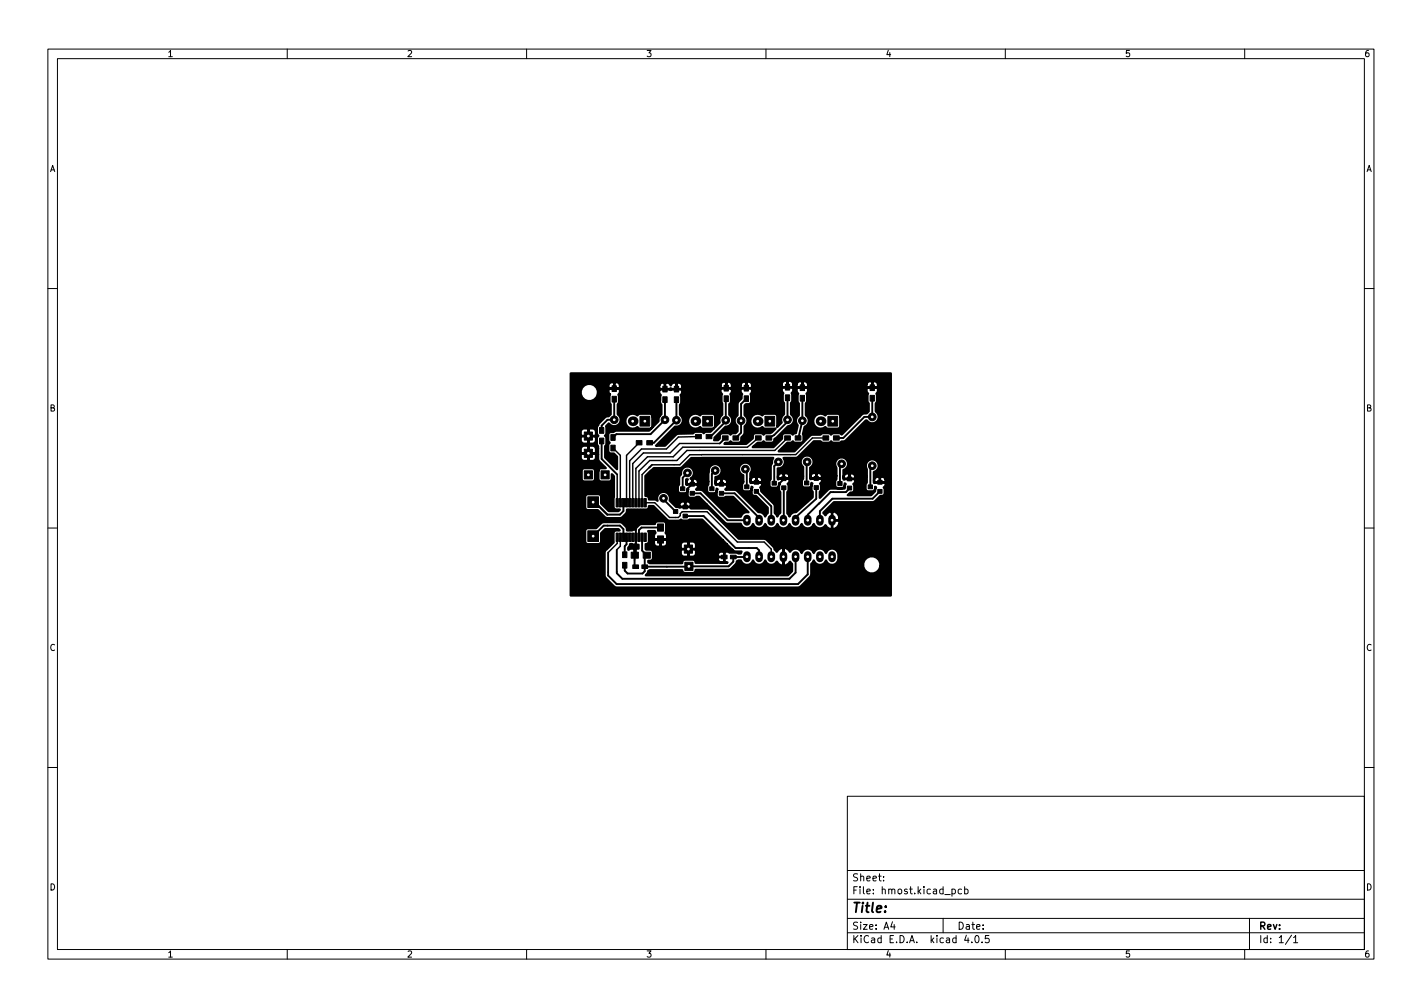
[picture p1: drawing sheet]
<svg xmlns="http://www.w3.org/2000/svg" width="297mm" height="210mm" viewBox="0 0 297 210" stroke-linecap="round" stroke-linejoin="round" font-family="sans-serif">
<defs><g id="words">
<text font-size="2.8" x="178" y="190.6">Title:</text>
<g font-size="2.1">
<text x="178" y="184">Sheet:</text>
<text x="178" y="186.7">File: hmost.kicad_pcb</text>
<text x="178" y="196.9">KiCad E.D.A. kicad 4.0.5</text>
<text x="178" y="194.1">Size: A4</text>
<text x="200" y="194.1">Date:</text>
<text x="263" y="194.1">Rev:</text>
<text x="263" y="196.9">Id: 1/1</text>
</g>
<g font-size="1.8">
<text x="35" y="11.9">1</text>
<text x="85" y="11.9">2</text>
<text x="135" y="11.9">3</text>
<text x="185" y="11.9">4</text>
<text x="235" y="11.9">5</text>
<text x="285" y="11.9">6</text>
<text x="10.3" y="35.9">A</text>
<text x="285.3" y="35.9">A</text>
<text x="10.3" y="85.9">B</text>
<text x="285.3" y="85.9">B</text>
<text x="10.3" y="135.9">C</text>
<text x="285.3" y="135.9">C</text>
<text x="10.3" y="185.9">D</text>
<text x="285.3" y="185.9">D</text>
<text x="35" y="199.9">1</text>
<text x="85" y="199.9">2</text>
<text x="135" y="199.9">3</text>
<text x="185" y="199.9">4</text>
<text x="235" y="199.9">5</text>
<text x="285" y="199.9">6</text>
</g>
</g></defs>
<g fill="none" stroke="#000" stroke-width=".21">
<path d="M10 10.2h277v190.1h-277zM12 12.2h273v186.1h-273zM60 10.2v2M110 10.2v2M160 10.2v2M210 10.2v2M260 10.2v2M10 60.2h2M285 60.2h2M10 110.2h2M285 110.2h2M10 160.2h2"/>
<path d="M177 166.3h108v32h-108zM285 160.2h2M60 198.3v2M110 198.3v2M160 198.3v2M177 194.8h108M177 191.8h108M177 187.8h108M177 181.8h108M184.6 183.8v.1M184.6 183v.1M186.4 192.5l-.3 1h.9"/>
<path d="M186.8 193v1M197 191.8v3M198.9 185.7l.4-.1 .3 .3-.2 .7h-.5M198.9 185.6v1.5M200.9 185.7l-.5-.1-.3 .3 .2 .7h.6M201.5 185.7l.4-.1 .3 .3-.1 .7h-.6M201.5 185.1v1.5M201.9 195.3l-.4 1h.9M203 196.7v.1M203.9 195.4l.1-.1a.8 .8 0 0 1 .5 .8 .8 .8 0 0 1-.5 .7 1 1 0 0 1-.1-1.4zM205.1 196.7v.1M206.6 195.3h-.7l-.1 .7 .2-.1 .5 .1 .1 .2v.5l-.2 .1-.6-.1"/>
<path d="M210 198.3v2M260 198.3v2M261 191.8v6.5M269.8 195.3l-1.3 1.9M270.2 195.8l.4-.5v1.5M270.2 196.8h.9"/>
</g>
<g fill="#000" stroke="#000" stroke-width=".21">
<path d="M122.1 90.2h1.7v1.7h-1.7zM122.1 98.3h1.7v1.7h-1.7zM122.1 93.8h1.7v1.7h-1.7zM125.2 89.3h.9v1.2h-.9zM125.2 91.5h.9v1.2h-.9zM125.6 98.3h1.7v1.7h-1.7zM127.6 92.9h.9v1.2h-.9zM127.6 90.7h.9v1.2h-.9zM127.9 82.7h.9v1.2h-.9zM127.9 80.5h.9v1.2h-.9zM133.7 86.9h2v2.1h-2zM132.9 92h1.2v.9h-1.2z"/>
<path d="M135.1 92h1.2v.9h-1.2zM138.5 82.8h.9v1.2h-.9zM138.5 80.6h.9v1.2h-.9zM140.9 82.8h.9v1.2h-.9zM140.9 80.6h.9v1.2h-.9zM145.3 90.7h1.2v.9h-1.2zM146.8 86.9h2v2.1h-2zM147.5 90.7h1.2v.9h-1.2zM151.3 82.6h.9v1.2h-.9zM151.3 80.4h.9v1.2h-.9zM150.9 91h1.2v.9h-1.2zM153.1 91h1.2v.9h-1.2z"/>
<path d="M155.5 82.6h.9v1.2h-.9zM155.5 80.4h.9v1.2h-.9zM157.8 91h1.2v.9h-1.2zM159.8 86.9h2v2.1h-2zM160 91h1.2v.9h-1.2zM164.1 82.4h.9v1.2h-.9zM164.1 80.2h.9v1.2h-.9zM163.9 91h1.2v.9h-1.2zM167.2 82.5h.9v1.2h-.9zM167.2 80.3h.9v1.2h-.9zM166.1 91h1.2v.9h-1.2zM171.9 91h1.2v.9h-1.2z"/>
<path d="M174.1 91h1.2v.9h-1.2zM172.9 86.9h2.1v2.1h-2.1zM181.8 82.5h.9v1.2h-.9zM181.8 80.3h.9v1.2h-.9zM122.8 110.8h2.2v2.3h-2.2zM122.8 103.7h2.2v2.3h-2.2zM128.7 111.3h.5v1.7h-.5zM128.7 104.1h.5v1.7h-.5zM129.4 111.3h.4v1.7h-.4zM129.4 104.1h.4v1.7h-.4zM130 111.3h.5v1.7h-.5zM130 104.1h.5v1.7h-.5z"/>
<path d="M130.1 117.4h.9v1.2h-.9zM130.1 115.2h.9v1.2h-.9zM130.7 111.3h.4v1.7h-.4zM130.7 104.1h.4v1.7h-.4zM131.3 111.3h.5v1.7h-.5zM131.3 104.1h.5v1.7h-.5zM131.9 115.3h1.5v1.2h-1.5zM132 111.3h.4v1.7h-.4zM132 104.1h.4v1.7h-.4zM132.2 117.9h1.2v.8h-1.2zM132.6 111.3h.5v1.7h-.5zM132.6 104.1h.5v1.7h-.5z"/>
<path d="M133.3 111.3h.4v1.7h-.4zM133.3 104.1h.4v1.7h-.4zM133.9 111.3h.5v1.7h-.5zM133.9 104.1h.5v1.7h-.5zM134.1 117.9h1.2v.8h-1.2zM134.4 115.3h1.5v1.2h-1.5zM134.6 111.3h.4v1.7h-.4zM134.6 104.1h.4v1.7h-.4zM137.4 109.4h1.2v1.5h-1.2zM137.4 111.9h1.2v1.5h-1.2zM140.7 106.4h.9v.8h-.9zM142.2 101.6h.9v.8h-.9z"/>
<path d="M142.7 107.3h.9v.8h-.9zM142.7 105.4h.9v.8h-.9zM143 113.8h1.7v1.7h-1.7zM143.1 117.4h1.7v1.7h-1.7zM144.2 102.6h.9v.8h-.9zM144.2 100.7h.9v.8h-.9zM148.3 101.6h.9v.8h-.9zM150.3 102.6h.9v.8h-.9zM150.3 100.7h.9v.8h-.9zM150.7 115.9h1.2v.8h-1.2zM152.6 115.9h1.2v.8h-1.2zM155.6 101.2h.9v.8h-.9z"/>
<path d="M157.6 102.2h.9v.8h-.9zM157.6 100.3h.9v.8h-.9zM161.3 100.5h.9v.8h-.9zM163.3 101.4h.9v.8h-.9zM163.3 99.5h.9v.8h-.9zM168.1 100.4h.9v.8h-.9zM170.1 101.4h.9v.8h-.9zM170.1 99.5h.9v.8h-.9zM175 100.5h.9v.8h-.9zM177 101.5h.9v.8h-.9zM177 99.6h.9v.8h-.9zM181.4 101.2h.9v.8h-.9z"/>
<path d="M183.4 102.2h.9v.8h-.9zM183.4 100.3h.9v.8h-.9z"/>
<circle cx="128.3" cy="87.6" r=".8"/>
<circle cx="138.9" cy="87.6" r=".8"/>
<circle cx="141.3" cy="87.7" r=".8"/>
<circle cx="143.6" cy="98.7" r=".8"/>
<circle cx="149.4" cy="98.2" r=".8"/>
<circle cx="151.6" cy="87.7" r=".8"/>
<circle cx="154.8" cy="87.8" r=".8"/>
<circle cx="155.7" cy="97.9" r=".8"/>
<circle cx="162.6" cy="96.4" r=".8"/>
<circle cx="164.5" cy="87.6" r=".8"/>
<circle cx="167.6" cy="87.8" r=".8"/>
<circle cx="168.6" cy="96.4" r=".8"/>
<circle cx="175.8" cy="96.8" r=".8"/>
<circle cx="182.2" cy="87" r=".8"/>
<circle cx="182.2" cy="97.2" r=".8"/>
<circle cx="138.6" cy="104" r=".8"/>
</g>
<g fill="#000">
<circle cx="132.2" cy="87.9" r="1.02"/>
<circle cx="145.3" cy="87.9" r="1.02"/>
<circle cx="158.3" cy="87.9" r="1.02"/>
<circle cx="171.4" cy="87.9" r="1.02"/>
</g>
<g fill="none" stroke="#000" stroke-width="1.6">
<path d="M156 108.3v.7M156 115.9v.7M158.6 108.3v.7M158.6 115.9v.7M161.1 108.3v.7M161.1 115.9v.7M163.6 108.3v.7M163.6 115.9v.7M166.2 108.3v.7M166.2 115.9v.7M168.7 108.3v.7M168.7 115.9v.7"/>
<path d="M171.3 108.3v.7M171.3 115.9v.7M173.8 108.3v.7M173.8 115.9v.7"/>
</g>
<g fill="none" stroke="#000" stroke-width=".4">
<path d="M125.7 92.1v3.7l3.2 3.3M128.3 83.3v4.3h-1.4l-1.2 1.3v1M136.2 97l-.6 .6M138.9 83.4v4.2l-3 3h-7.1l-.7 .7M141.3 83.4v4.3l-4.7 4.7h-.9M143.6 98.7l-1 1v2.3M149.4 98.2l-.7 .7v3.1M151.5 91.4l-1.1 1.2M151.6 88l-3.2 3.2-.3-.1M151.7 83.2l-.1 4.5M155.7 97.9l.3 .3v3.4M155.9 83.2l-1.1 1.1v6l-1.1 1.1"/>
<path d="M162.6 96.4l-.9 .9v3.6M163.7 99.9l-1 1.1v2M164.5 83v4.6M164.5 88l-2.8 2.8-1.1 .6M167.6 83.1v4.7l-.9 3.6M168.5 96.5v4.3M175.8 96.8l-.3 .4v3.7M182.2 97.2l-.4 .4v4M182.2 83.1v3.9h-1.6l-4.4 4.4h-1.5M123.9 111.9l2.2-2.2h3.4l.7 .8v1.7M123.9 104.8h.4l2.6 2.6h2.6l.7-.7v-1.7M127 115.4v4.8l1.8 1.7h37.9l2-2v-3.7"/>
<path d="M128.8 114.8v4.9l1.2 1.1h34.9l1.3-1.2v-3.4M130.9 112.2v1.4l-.4 .4v1.8M132.6 116v2.5M132.8 109.6v6.1M134.1 112.2v2.7l1 1-.4 .4v3l-.5 .4h-3.1l-.6-.6v-1.1M138 110.1h-4l-.5 .6v1.5M138.6 104.3l2.5 2.5M143.1 107.7h3.9l6.7 6.7h4.4l.5 .5v1.3M144.6 101.1l-1 .9v1.9M144.6 103h1.7l5.7 5.6h4M150.7 103h2.8l5.1 5.1v.5M156 116.3h-2.8v1l-1 .9-17.5 .1"/>
<path d="M158 102.6l3.1 3.1v2.9M163.7 101.8l-.1 6.8M170.5 101.8v2.3l-4.3 3.9v.6M177.5 101.9l-.8 .8h-3.2l-4.8 4.8v1.1M183.8 102.6l-1.5 1.5h-8.4l-2.6 2.6v1.9"/>
</g>
<g fill="none" stroke="#000" stroke-width=".25">
<path d="M138.9 83.4l-.4 .4M151.6 87.7v.3M164.5 87.6v.4M167.2 91l-.5 .4M168.6 96.4l-.1 .1M170.5 99.9h.4M177.6 100h-.1v.3M132.8 115.7l-.2 .3M132.9 109.5l-.1 .1M138.6 104v.3M150.7 101.1v.3M156 116.2v.1"/>
<path d="M168.7 116.2v1.1"/>
</g>
<g fill="none" stroke="#000" stroke-width=".3">
<path d="M128.1 93.5l1.5 1.6v9.9M128.9 99.1v5.9M133.5 92.4l-2.6 2.7v9.9M135.6 97.6l-1.5 1.5v5.9M145.9 91.1l-4.2 .1-2.5 2.5h-5.2l-2.5 2.5v8.8M146.5 94.9h.1M150.4 92.6h-8.4l-2 2h-5.6l-2.2 2.2v8.2M158.4 91.4l-2.3 2h-13.5l-2 2h-5.3l-2.5 2.4v7.2M164.5 91.4l-2.6 2.6h-18.4l-2.1 2.1h-5.7l-2.2 2.2v6.7M172.5 91.4h-2.8l-3.5 3.5h-22.1l-2.1 2.1h-5.8M128.9 112.2v1.3l-1.9 1.9M129.6 112.2v1.8l-.8 .8"/>
<path d="M134.8 105h2l3.1 3h1.8l.4-.4v-.4l.4-.4h5.2l6.3 6.4h5.6l1.5 1.5v1.5"/>
</g>
<path d="M131.6 113.6l1 .2 .2-.4 .2 .4 .4-.1v.8h-.6l-.2 .2v1.2v-1.2l-.2-.2h-.7l-.4 .3v-.5zM119.2 78h66.9v2.2h-2.7l-.1-.3a.71 .71 0 0 0-1.1-.1 .72 .72 0 0 0-1.2 .4h-12.2l-.1-.3a.71 .71 0 0 0-1.1-.1 .7 .7 0 0 0-1.2 .3h-.7l-.1-.3a.71 .71 0 0 0-1.1-.1 .72 .72 0 0 0-.8-.1 .72 .72 0 0 0-.4 .7h-6.2l-.1-.3a.71 .71 0 0 0-1.1-.1 .72 .72 0 0 0-1.2 .4h-1.8l-.1-.3a.71 .71 0 0 0-1.1-.1 .72 .72 0 0 0-.8-.1 .72 .72 0 0 0-.4 .7h-8l-.1-.3a.71 .71 0 0 0-1.1-.1 .71 .71 0 0 0-1.2 .4 .72 .72 0 0 0-1.2-.4 .7 .7 0 0 0-1.2 .3h-8.2l-.1-.3a.71 .71 0 0 0-1.1-.1 .72 .72 0 0 0-1.2 .4v.6l.2 .1h1v-1.1v1.1h1l.2-.1v-.6h8.2v.7l.2 .1h1v-1.1v1.1h1l.2-.1 .2 .1h1v-1.1v1.1h1l.2-.1v-.6h8v.4l.2 .1h1v-1.1v1.1h1l.2-.1v-.6h1.8v.6l.2 .1h1v-1.1v1.1h1l.2-.1v-.6h6.2v.4l.2 .1h1v-1.1v1.1h1l.2-.1v-.6h.7v.7l.2 .1h1v-1.1v1.1h1l.2-.1v-.6h12.2v.6l.2 .1h1v-1.1v1.1h1l.2-.1v-.6h2.7v19.9h-1.1l-.1-.2a.71 .71 0 0 0-1.1-.2 .7 .7 0 0 0-1 0 .7 .7 0 0 0 0 1h1v-1v1h1l.2-.2v-.4h1.1v.8h-1.1l-.2-.2-2.2 .1v-2.2l.4-.2a1.38 1.38 0 0 0 .4-1.9 1.38 1.38 0 0 0-2-.4 1.38 1.38 0 0 0-.3 1.9v1.4h-2.4a.72 .72 0 0 0-1.3-.4 .7 .7 0 0 0-.9 0 .7 .7 0 0 0-.1 1h1v-1l.1 1h1l.2-.2v-.4h2.4v1.4l-.3 .2v1l.3 .6a1.8 1.8 0 0 0 1.6-.2l.1-.8 .2 .2-.2 .2v.5l-.8 .9h-4.9l.6-.5h.2a.56 .56 0 0 0 .6-.6v-.8l-.2-.4a.67 .67 0 0 0 .2-1.1l-2.3 .1v-2a1.37 1.37 0 0 0 .8-1.8 1.37 1.37 0 0 0-1.9-.6 1.37 1.37 0 0 0-.4 2v1.6h-3a.72 .72 0 0 0-1.2-.4 .7 .7 0 0 0-1 0 .7 .7 0 0 0 0 1h1v-1v1h1l.2-.2v-.4h3l-.3 2 .4 .6a1.8 1.8 0 0 0 1.5-.2l.2-.8 .2 .2-.2 .2-.1 .7-3.2 .1-1.9 1.8v-1.2l.2-.5v-.8l-.2-.4a.67 .67 0 0 0 .2-1.1l-2.2 .1v-2.4a1.37 1.37 0 0 0 .4-2 1.37 1.37 0 0 0-2-.1 1.37 1.37 0 0 0 .1 2v1.9h-2.9a.72 .72 0 0 0-1.2-.4 .7 .7 0 0 0-.9 0 .7 .7 0 0 0-.1 .9h1v-.9v.9h1l.2-.1v-.4h2.9v.6l-.3 .4v.8l.3 .6a1.8 1.8 0 0 0 1.6-.2l.1-.8 .2 .2-.2 .4v.8l.3 .5v1.1l-3.5 3.1a1.27 1.27 0 0 0-1.4 .9l-.4-.6v-4.5l.2-.2a1.66 1.66 0 0 0-.1-1.5 .66 .66 0 0 0 .1-1h-2.2v-2.2a1.35 1.35 0 0 0 1.3-.7 1.35 1.35 0 0 0-.1-1.5h2.8l3.5-3.5h1.4l.5 .4h1.2l.5-.4 .3 .3 1.4 .1 .5-.3 .6-.1 4.5-4.3h.2a1.37 1.37 0 0 0 2.1 .2 1.37 1.37 0 0 0-.2-2.1v-1.7l.2-.5v-1.2l-.1-.3 .3-.5v-.6l-.2-.1h-2l-.2 .1v.6l.3 .5-.1 1.5 .3 .5v1.7l-.4 .4a1.31 1.31 0 0 0-1.5 .6h-4.1l-.1-.4-.4-.1h-2.1l-.5 .3a1.57 1.57 0 0 0-2.1 .2 1.57 1.57 0 0 0 0 2.1 1.57 1.57 0 0 0 2.1 .2l.5 .3h2.1l.4-.1 .1-.4v-2.1h4.1l-3.8 3.8-.5-.3h-1.2l-.5 .4-.5-.4h-1.2l-.5 .3-2 .1-3.5 3.4h-3.2l1.8-1.7 .8-.1 .3-.3 .5 .4h1.2l.4-.2 .2-.4-.2-1.2 .4-1.6 .3-.1a1.37 1.37 0 0 0 0-2.3v-2.5l.2-.5v-1.2l-.1-.3 .3-.5v-.6l-.2-.1h-2l-.2 .1v.6l.3 .5-.1 1.5 .3 .5-.1 2.5a1.34 1.34 0 0 0-.2 2.1l-.4 1.6-.3 .1-.3 .3-.5-.4-1.4 .1-.3 .3-.1 .8-1.7 1.7h-4.4l1.1-.8 .9-.1 .3-.3 .5 .4 1.4-.1 .3-.3 .1-.4 .4-.3 2.4-2.4a1.36 1.36 0 0 0 1.2-1 1.36 1.36 0 0 0-.5-1.5v-2.4l.2-.5v-1.2l-.1-.3 .3-.5v-.6l-.2-.1h-2l-.2 .1v.6l.3 .5-.1 1.5 .3 .5-.1 2.4a1.32 1.32 0 0 0-.4 1.7l-1 .9 .1-2.2-.4-.5h-2.2l-.5 .3a1.57 1.57 0 0 0-2.2 .2 1.57 1.57 0 0 0 0 2.1 1.57 1.57 0 0 0 2.2 .2l.5 .3h2.2a1.97 1.97 0 0 1-2.2 1l-.3 .3-.5-.4h-1.2a.56 .56 0 0 0-.6 .6v.5l-1.3 1.2h-4.6l.3-.2 .7-.1 .3-.3 .3 .3 1.4 .1a.56 .56 0 0 0 .6-.6v-.6l.6-.7 .1-1.6a1.37 1.37 0 0 0 0-2.3v-2l.2-.3h.8l.3-.3v-1.5l-.1-.3 .3-.5v-.6l-.2-.1h-2l-.2 .1v.6l.3 .5-.1 .9-.8 .9v2.6a1.37 1.37 0 0 0 0 2.3v1l-.4 .4-.8 .1-.3 .3-.5-.4h-1.2a.56 .56 0 0 0-.6 .6v.5l-.3 .4h-.8l.1-.5 2.3-2.3h.3a1.37 1.37 0 0 0 1.1-1.1 1.37 1.37 0 0 0-.6-1.4v-2.2l.3-.6v-1.2l-.1-.3 .3-.5v-.6l-.2-.1h-2l-.2 .1v.6l.3 .5-.1 .3v1.2l.2 .4-.1 2.4a1.31 1.31 0 0 0-.5 1.6l-1 1.1 .1-2.4a.56 .56 0 0 0-.6-.5h-2l-.5 .3-.4-.2a1.58 1.58 0 0 0-2.2 1.7 1.58 1.58 0 0 0 2.6 1l.5 .3 2.3-.1-.7 .7-1.1 .1-.3 .3-.3-.3-1.4-.1-.5 .4-3.4 .1-2.5 2.4h-1.9l4-3.9a1.37 1.37 0 0 0 1.6-.8 1.37 1.37 0 0 0-.5-1.7v-2.1l.2-.5v-1.2l-.1-.3 .3-.5v-.6l-.2-.1h-2l-.2 .1-.2-.1h-2l-.2 .1v.6l.3 .5-.2 1.3 .4 .7v2l-.5 .4h-1.4a.56 .56 0 0 0-.6-.5h-2l-.5 .3-.4-.2a1.58 1.58 0 0 0-2.2 1.7 1.58 1.58 0 0 0 2.6 1l.5 .3h2.2l.4-.5v-2.1h1.4l-.1 1-2 2h-6.8l-.6 .3h-.6a.56 .56 0 0 0-.6 .5v1.2l.4 .5-.3 .3-.1 1.4a.56 .56 0 0 0 .6 .6h.6l.7 .7v2.6l-2.5-2.5v-2.4l.3-.4v-1.2l-.3-.5 .3-.5-.1-1.5 .6-.6 .3 .4a1.38 1.38 0 0 0 2-.4 1.38 1.38 0 0 0-.4-1.9v-2.1l.2-.5v-1.2l-.1-.3 .3-.5v-.6l-.2-.1h-2l-.2 .1v.6l.2 .4h-2.4a1.84 1.84 0 0 0-2.2-2.2 1.84 1.84 0 0 0-1.1 2.9 1.84 1.84 0 0 0 3 0l.3-.7 2.5 .1-.1 .3v1.2l.3 .5v2.1l-.4 .4-.8 .2-1.3 1.2-.4 .8v.9l-.8-.6h-.8l-.2 .2-.2-.2h-.8l-.5 .4-.1 1.1 .2 .1h1.4v-1.4v1.4h1.4l.2-.1v-.9h.2a.75 .75 0 0 0 .3 1l-.3 .2-.4-.1h-2.8l-.2 .1 .1 1.1 .5 .4h.8l.2-.2v-1.4v1.4l.2 .2 1.1-.2 .3-.5v-.8h.2v1.5l.2 .4v.5h-.4l-.3-.4-.3-.2h-.8l-.2 .2-.2-.2h-.8l-.3 .2-.3 .4v.9l.2 .1h1.4v-1.4v1.4h1.4l.2-.1v-.9h.4v1.2h-.4l-.2-.1h-2.8l-.2 .1 .1 1.1 .5 .4h.8l.2-.2v-1.4v1.4l.2 .2 1.1-.2 .3-.5v-.8h.4l.1 1.3 1.5 1.6-1.2 .1-.3 .5h-.7a.56 .56 0 0 0-.5-.6h-1.7l-.4 .2-.2 .4v1.7a.56 .56 0 0 0 .6 .6h1.7l.4-.2 .1-.4v-1.7h.7v1.7a.56 .56 0 0 0 .6 .6l1.9-.1 .3-.3v-1.2l.4 .4v6.7a1.21 1.21 0 0 0 1.3 .3l-.3 .3h-2l-1.6-1.6v-1.4l-.2-.4-.4-.1h-2.2a.56 .56 0 0 0-.6 .5v2.3l.4 .5h2.3l1.7 1.6 2.9 .1a2.05 2.05 0 0 0 1.5-1.5v-.3h.2h3.8a.59 .59 0 0 0 .6-.7h.9l3.1 3h2.1l.5-.2 .3 .2a1.8 1.8 0 0 0 1.5-.2h2.7l4.3 4.3h-11.6l-.2-.1h-2.4l-.2 .1 .1 1 .5 .4h.6l.2-.2v-1.3v1.3l.2 .2h.6l.4-.4 .2-1h11.6l.8 .8h-6.4l-.3-.4-.3-.2h-.8l-.2 .2-.2-.2h-.8l-.5 .4-.1 1.1 .2 .1h1.4v-1.4v1.4h1.4l.2-.1v-.9h6.4l1.2 1.2h-7.6l-.2-.1h-2.8l-.2 .1v.8l.3 .5 1.1 .2 .2-.2v-1.4v1.4l.2 .2h.8l.5-.4 .1-1.1h7.6l.7 .4h1.2l-.2 .3h-.5l-.4-.1h-1.4l-.4-.2h-.5l-.2 .2-.2-.2h-.6a.68 .68 0 0 0-.4 1.1h1.2v-.9v.9h-1.2l-.2 .2a.78 .78 0 0 0 .6 .9h.6l.2-.2v-.9v.9l.2 .2h.5h-6.7a.56 .56 0 0 0-.5-.6l-2 .1-.3 .3v.4h-6.8l-.3-.2v-.3h.5a.56 .56 0 0 0 .5-.6v-1.2l-.2-.4-1.3-.3v-1l.5-.2 .2-.4v-1.7l-.2-.4h1.4l.1 .4-.3 .4v.8l.2 .1h2.4l.2-.1v-.8l-.4-.4 .2-.4-.1-1.7-.3-.3-1.4-.1a.56 .56 0 0 0-.6 .6l-3.1 .1a1.82 1.82 0 0 0-1 1.1l-.2-.1-.4 .2h-1.1v-.2a2.08 2.08 0 0 0-1-1.3l-.5-.2h-3.4l-.5 .2-1.1 1.1h-1.9l-.4 .5v2.3a.56 .56 0 0 0 .6 .5h2.2l.4-.1 .2-.4v-1.8l.8-.8h2.8l.2 .2h-.7l-.4 .2-.2 .4 .1 1.9-1.7 1.6-.2 .6v5.1l2 2 .5 .2h37.9l.5-.2 2.2-2.3 .1-2.5 .5-.7v.1a1.34 1.34 0 0 0 1.3 .9 1.34 1.34 0 0 0 1.2-1 1.34 1.34 0 0 0 1.5 1 1.34 1.34 0 0 0 1.2-1.4 1.6 1.6 0 0 0-1.4-2.1 1.29 1.29 0 0 0-1.3 1 1.32 1.32 0 0 0-1.2-1 1.32 1.32 0 0 0-1.3 1 1.32 1.32 0 0 0-1.3-1 1.32 1.32 0 0 0-1.2 1 1.32 1.32 0 0 0-1.2-1 1.32 1.32 0 0 0-1.3 .7l-.3-.4-.5-.3-.3-.1-.2 .1v3.5l.2 .1 .3-.1 .5-.3 .3-.4 .4 .4v1.6l-.8 .8h-29.7l.5-.5v-.4l.3-.1h6.8l.3 .5 2 .1a.57 .57 0 0 0 .5-.7l7.2-.1a2.66 2.66 0 0 0 1.4-1.6l.3-.3 .6 .1a1.34 1.34 0 0 0 1.3 .9 1.34 1.34 0 0 0 1.2-1 1.32 1.32 0 0 0 1.3 1 1.32 1.32 0 0 0 1.2-1 1.32 1.32 0 0 0 1.2 1 1.32 1.32 0 0 0 1.3-.7l.2 .4 .6 .3 .3 .1 .2-.1v-3.5l-.2-.1-.9 .4-.2 .4-.5-.5-.2-.5-1.7-1.7h-5.6l-6.3-6.3-3.7-.1-.2-.2h-2l-.1 .1-.8-.2-1.3-1.3 .1-.2a1.37 1.37 0 0 0-1.5-1.6 1.37 1.37 0 0 0-1.1 1.9l-.6-.3h-1.2l-.2-.6-.6-.2v-4.1l1.8-1.7h5.7l2.1-2.1h17.1l-.5 1.7v2.7l-1.8 .1a.72 .72 0 0 0-1.2-.4 .7 .7 0 0 0-1 0 .7 .7 0 0 0 0 1h1v-1v1h1l.2-.2v-.4h1.6l-.1 1.2 .4 .5a1.8 1.8 0 0 0 1.5-.1l.1-.8 .2 .1-.2 .4v.8l.3 .5v4.4l-.6 .7-.5-.7-.1-1.7-2.8-2.9-.1-.8a.66 .66 0 0 0 .1-1l-2.2 .1v-2a1.36 1.36 0 0 0-.4-2 1.36 1.36 0 0 0-1.9 .5 1.36 1.36 0 0 0 .8 1.9v1.3h-3.4a.72 .72 0 0 0-1.2-.4 .7 .7 0 0 0-1 0 .7 .7 0 0 0 0 1h1v-1v1h1l.2-.2v-.4h3.4l-.3 .7v.8l.3 .6a1.8 1.8 0 0 0 1.6-.2l.1-.8 .2 .2-.2 .4v1a.72 .72 0 0 0 .9 .4l2.5 2.4v1.1l-.6 .7v-.1a1.29 1.29 0 0 0-1.4-.8l-4.4-4.4-.5-.3h-2a.67 .67 0 0 0 .2-1.1l-2.2 .1v-1.6a1.39 1.39 0 0 0 1.2-1.6 1.39 1.39 0 0 0-1.7-1.1 1.39 1.39 0 0 0-1 1.8v1.8h-2.2l-.1-.2a.7 .7 0 0 0-1.1-.2v1h1l.2-.2v-.4h2.2v.7l-.3 .2a1.66 1.66 0 0 0 .2 1.5 1.83 1.83 0 0 0 1.5 .1 .76 .76 0 0 0 .3-1l.2 .2-.2 .2a1.66 1.66 0 0 0 .2 1.4 1.83 1.83 0 0 0 1.5 .1l.2-.2h1.5l3.2 3.3a1.27 1.27 0 0 0-1.5 .9h-2.5l-5.4-5.4-.6-.3h-.8v-.1a.66 .66 0 0 0 .1-1l-2.2 .1v-1.1h.3l-.3 .4v.4l.2 .2h1v-1l-.3-.2h.1a1.38 1.38 0 0 0-.3-2.4 1.38 1.38 0 0 0-1.8 1.5l-.4 .5v1.7l-.3 .4v1.1l.3 .3a1.8 1.8 0 0 0 1.6-.2l.1-.8 .2 .2-.2 .4v.8l.3 .5a1.8 1.8 0 0 0 1.6-.1l.5-.1 1.6 1.6h-3.3a.72 .72 0 0 0-1.2-.4 .7 .7 0 0 0-.9 0 .7 .7 0 0 0-.1 .9h1v-.9v.9h1l.2-.1v-.4h3.3l4.1 4 3.1 .1a1.32 1.32 0 0 0 1.2 1 1.32 1.32 0 0 0 1.3-1 1.32 1.32 0 0 0 1.3 1 1.32 1.32 0 0 0 1.2-1 1.32 1.32 0 0 0 1.3 1 1.32 1.32 0 0 0 1.3-1 1.32 1.32 0 0 0 1.2 1 1.32 1.32 0 0 0 1.3-1 1.32 1.32 0 0 0 1.3 1 1.32 1.32 0 0 0 1.3-1 1.32 1.32 0 0 0 1.2 1 1.32 1.32 0 0 0 1.3-1 1.32 1.32 0 0 0 1.1 1 1.32 1.32 0 0 0 1.3-.7l.3 .4 .5 .3 .4 .1 .2-.2v-3.4l-.2-.2-.4 .1-.5 .4-.3 .4-.4-.6 2.2-2.1h8.1l.5-.2 1.1-1.1h.4a.56 .56 0 0 0 .5-.6v-.8l-.2-.4a.76 .76 0 0 0 .4-.9h1.1v7.4h-10.7l-.2-.6-.3-.5-.8-.5-.3 .2v1.7h1.6v-.3h10.7v.3h-12.3v1.7l.3 .2 .3-.1a1.65 1.65 0 0 0 1-1.8h10.7v9.7h-2.2v-.7a1.84 1.84 0 0 0-2.8-1.2 1.84 1.84 0 0 0 0 3.1 1.84 1.84 0 0 0 2.8-1.2h2.2v6h-66.9z" fill="#000" stroke="#000" stroke-width=".5"/>
<g fill="#fff" stroke="#fff" stroke-width=".21">
<circle cx="182.2" cy="97.2" r=".17"/>
<circle cx="168.6" cy="96.4" r=".17"/>
<circle cx="182.2" cy="87" r=".17"/>
<circle cx="164.5" cy="87.6" r=".17"/>
<circle cx="167.6" cy="87.8" r=".17"/>
<circle cx="154.8" cy="87.8" r=".17"/>
<circle cx="175.8" cy="96.8" r=".17"/>
<circle cx="162.6" cy="96.4" r=".17"/>
<circle cx="155.7" cy="97.9" r=".17"/>
<circle cx="143.6" cy="98.7" r=".17"/>
<circle cx="151.6" cy="87.7" r=".17"/>
<circle cx="138.9" cy="87.6" r=".17"/>
<circle cx="141.3" cy="87.7" r=".17"/>
<circle cx="128.3" cy="87.6" r=".17"/>
<circle cx="149.4" cy="98.2" r=".17"/>
<circle cx="138.6" cy="104" r=".18"/>
<circle cx="143.8" cy="114.6" r=".18"/>
<circle cx="122.9" cy="91" r=".17"/>
<circle cx="122.9" cy="99.1" r=".17"/>
<circle cx="123.1" cy="81.9" r=".17"/>
<circle cx="174" cy="87.9" r=".17"/>
<circle cx="171.4" cy="87.9" r=".17"/>
<circle cx="160.8" cy="87.9" r=".17"/>
<circle cx="158.3" cy="87.9" r=".17"/>
<circle cx="123.9" cy="111.9" r=".17"/>
<circle cx="123.9" cy="104.8" r=".17"/>
<circle cx="147.8" cy="87.9" r=".18"/>
<circle cx="145.3" cy="87.9" r=".18"/>
<circle cx="134.7" cy="87.9" r=".17"/>
<circle cx="132.2" cy="87.9" r=".17"/>
<circle cx="156" cy="108.6" r=".17"/>
<circle cx="158.6" cy="108.6" r=".17"/>
<circle cx="161.1" cy="108.6" r=".17"/>
<circle cx="163.6" cy="108.6" r=".17"/>
<circle cx="166.2" cy="108.6" r=".17"/>
<circle cx="168.7" cy="108.6" r=".17"/>
<circle cx="171.3" cy="108.6" r=".17"/>
<circle cx="173.8" cy="108.6" r=".17"/>
<circle cx="173.8" cy="116.2" r=".17"/>
<circle cx="171.3" cy="116.2" r=".17"/>
<circle cx="168.7" cy="116.2" r=".17"/>
<circle cx="166.2" cy="116.2" r=".17"/>
<circle cx="163.6" cy="116.2" r=".17"/>
<circle cx="161.1" cy="116.2" r=".17"/>
<circle cx="158.6" cy="116.2" r=".17"/>
<circle cx="156" cy="116.2" r=".17"/>
<circle cx="143.9" cy="118.2" r=".17"/>
<circle cx="182.1" cy="117.9" r=".17"/>
<circle cx="126.4" cy="99.1" r=".18"/>
<circle cx="122.9" cy="94.6" r=".17"/>
</g>
<use href="#words"/>
</svg>
